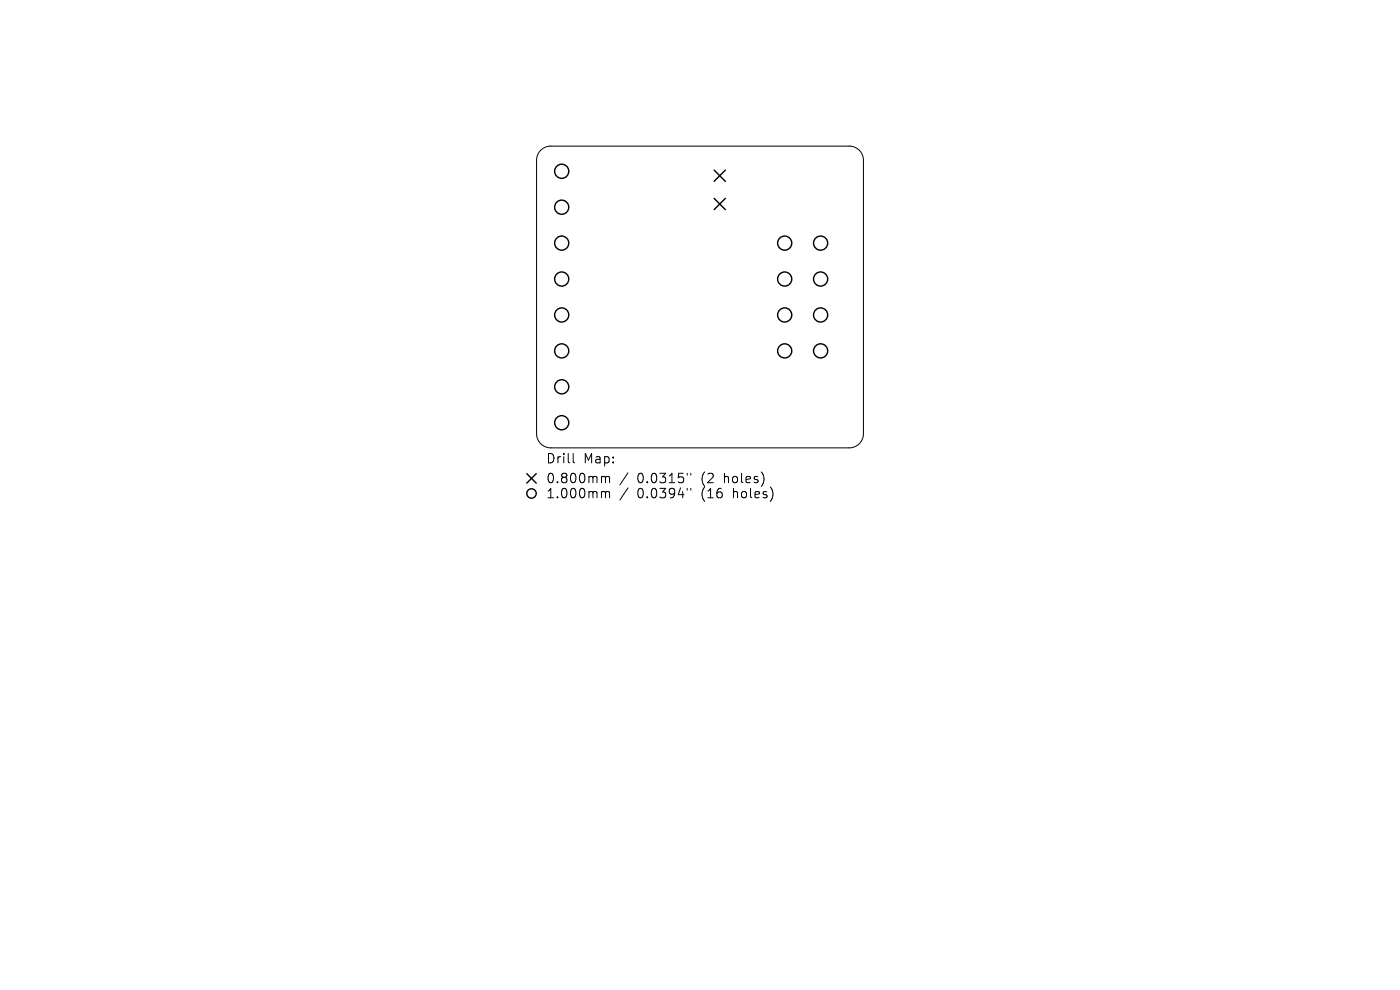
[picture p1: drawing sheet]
<svg xmlns="http://www.w3.org/2000/svg" width="297mm" height="210mm" viewBox="0 0 297 210" stroke-linecap="round" stroke-linejoin="round" font-family="sans-serif">
<defs><g id="words">
<g font-size="2.8">
<text x="115.8" y="98.6">Drill</text>
<text x="123.8" y="98.6">Map:</text>
<text x="115.8" y="102.8">0.800mm</text>
<text x="115.8" y="106">1.000mm</text>
<text x="135.2" y="102.8">0.0315&quot;</text>
<text x="135.2" y="106">0.0394&quot;</text>
<text x="148.9" y="102.8">(2</text>
<text x="148.9" y="106">(16</text>
<text x="153.9" y="102.8">holes)</text>
<text x="155.8" y="106">holes)</text>
</g>
</g></defs>
<g fill="none" stroke="#000" stroke-width=".21">
<path d="M114.7 31.9a3 3 0 0 1 2.1-.9h63.4a3 3 0 0 1 3 3v58a3 3 0 0 1-3 3h-63.4a3 3 0 0 1-3-3v-58a3 3 0 0 1 .9-2.1zM121.6 96.2v1.7l.3 .3M127.9 101.1l.5 .1 .1 .1M127.9 104.3h.3l.3 .2M128.5 101.3l.2-.2 .5 .1 .1 1.2M128.5 101.3v1.1M128.5 104.5v1.1M128.5 104.5l.2-.2 .5 .1 .1 1.2M133.2 100.3l-1.7 2.6M133.2 103.5l-1.7 2.6M145.8 100.4v.4M145.8 103.6v.4"/>
<path d="M146.6 100.4v.4M146.6 103.6v.4"/>
</g>
<g fill="none" stroke="#000" stroke-width=".3">
<path d="M151.5 36.1l2.4 2.4M153.9 36.1l-2.4 2.4M151.5 42.1l2.4 2.4M153.9 42.1l-2.4 2.4M111.8 100.5l2 2M113.8 100.5l-2 2"/>
<circle cx="119.2" cy="36.3" r="1.5"/>
<circle cx="119.2" cy="44" r="1.5"/>
<circle cx="119.2" cy="59.2" r="1.5"/>
<circle cx="119.2" cy="51.6" r="1.5"/>
<circle cx="166.5" cy="51.6" r="1.5"/>
<circle cx="166.5" cy="59.2" r="1.5"/>
<circle cx="174.1" cy="59.2" r="1.5"/>
<circle cx="174.1" cy="51.6" r="1.5"/>
<circle cx="119.2" cy="66.8" r="1.5"/>
<circle cx="119.2" cy="74.4" r="1.5"/>
<circle cx="166.5" cy="66.8" r="1.5"/>
<circle cx="166.5" cy="74.4" r="1.5"/>
<circle cx="174.1" cy="74.4" r="1.5"/>
<circle cx="174.1" cy="66.8" r="1.5"/>
<circle cx="119.2" cy="89.7" r="1.5"/>
<circle cx="119.2" cy="82.1" r="1.5"/>
<circle cx="112.8" cy="104.7" r="1"/>
</g>
<use href="#words"/>
</svg>
